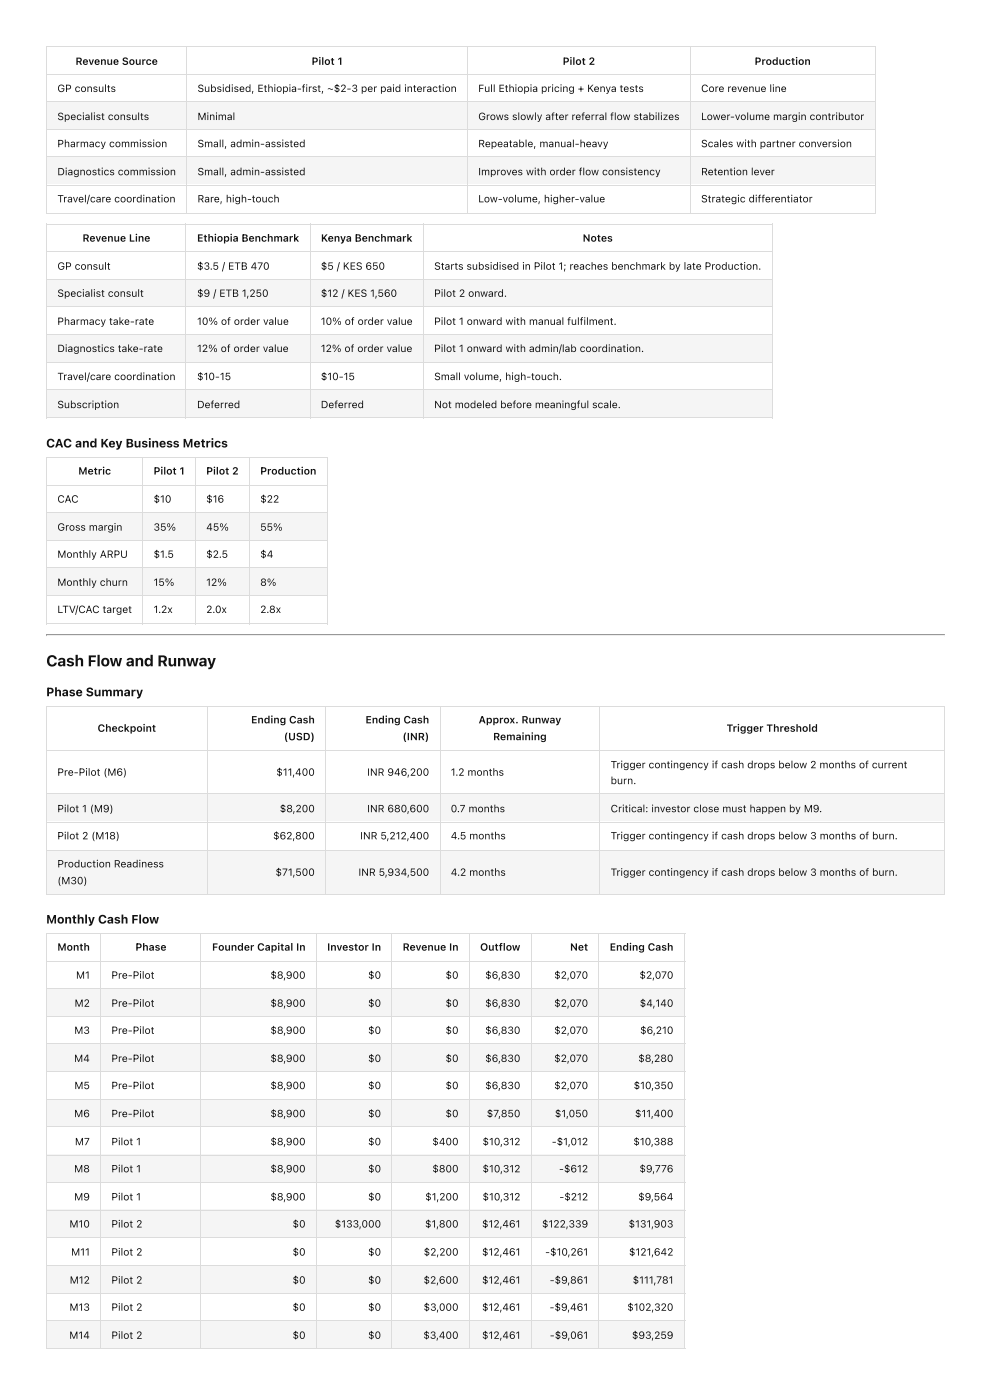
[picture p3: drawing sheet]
<svg xmlns="http://www.w3.org/2000/svg" width="210mm" height="297mm" viewBox="0 0 210 297" stroke-linecap="round" stroke-linejoin="round" font-family="sans-serif">
<defs><g id="words">
<text font-size="3.3" fill="#111" x="9.8" y="141.4">Cash Flow and Runway</text>
<g font-size="2.6" fill="#111">
<text x="9.8" y="94.9">CAC and Key Business Metrics</text>
<text x="9.8" y="147.7">Phase Summary</text>
<text x="9.8" y="195.9">Monthly Cash Flow</text>
</g>
<g font-size="2.2" fill="#111">
<text x="16" y="13.8">Revenue Source</text>
<text x="66.1" y="13.8">Pilot 1</text>
<text x="119.4" y="13.8">Pilot 2</text>
<text x="160.1" y="13.8">Production</text>
<text x="12.2" y="19.5">GP consults</text>
<text x="41.9" y="19.5">Subsidised, Ethiopia-first, ~$2-3 per paid interaction</text>
<text x="101.5" y="19.5">Full Ethiopia pricing + Kenya tests</text>
<text x="148.7" y="19.5">Core revenue line</text>
<text x="12.2" y="25.5">Specialist consults</text>
<text x="41.9" y="25.5">Minimal</text>
<text x="101.5" y="25.5">Grows slowly after referral flow stabilizes</text>
<text x="148.7" y="25.5">Lower-volume margin contributor</text>
<text x="12.2" y="31.2">Pharmacy commission</text>
<text x="41.9" y="31.2">Small, admin-assisted</text>
<text x="101.5" y="31.2">Repeatable, manual-heavy</text>
<text x="148.7" y="31.2">Scales with partner conversion</text>
<text x="12.2" y="37.2">Diagnostics commission</text>
<text x="41.9" y="37.2">Small, admin-assisted</text>
<text x="101.5" y="37.2">Improves with order flow consistency</text>
<text x="148.7" y="37.2">Retention lever</text>
<text x="12.2" y="42.9">Travel/care coordination</text>
<text x="41.9" y="42.9">Rare, high-touch</text>
<text x="101.5" y="42.9">Low-volume, higher-value</text>
<text x="148.7" y="42.9">Strategic differentiator</text>
<text x="17.5" y="51.3">Revenue Line</text>
<text x="41.8" y="51.3">Ethiopia Benchmark</text>
<text x="68.1" y="51.3">Kenya Benchmark</text>
<text x="123.6" y="51.3">Notes</text>
<text x="12.2" y="57.2">GP consult</text>
<text x="41.8" y="57.2">$3.5 / ETB 470</text>
<text x="68.1" y="57.2">$5 / KES 650</text>
<text x="92.1" y="57.2">Starts subsidised in Pilot 1; reaches benchmark by late Production.</text>
<text x="12.2" y="63">Specialist consult</text>
<text x="41.8" y="63">$9 / ETB 1,250</text>
<text x="68.1" y="63">$12 / KES 1,560</text>
<text x="92.1" y="63">Pilot 2 onward.</text>
<text x="12.2" y="68.9">Pharmacy take-rate</text>
<text x="41.8" y="68.9">10% of order value</text>
<text x="68.1" y="68.9">10% of order value</text>
<text x="92.1" y="68.9">Pilot 1 onward with manual fulfilment.</text>
<text x="12.2" y="74.7">Diagnostics take-rate</text>
<text x="41.8" y="74.7">12% of order value</text>
<text x="68.1" y="74.7">12% of order value</text>
<text x="92.1" y="74.7">Pilot 1 onward with admin/lab coordination.</text>
<text x="12.2" y="80.6">Travel/care coordination</text>
<text x="41.8" y="80.6">$10-15</text>
<text x="68.1" y="80.6">$10-15</text>
<text x="92.1" y="80.6">Small volume, high-touch.</text>
<text x="12.2" y="86.6">Subscription</text>
<text x="41.8" y="86.6">Deferred</text>
<text x="68.1" y="86.6">Deferred</text>
<text x="92.1" y="86.6">Not modeled before meaningful scale.</text>
<text x="16.6" y="100.7">Metric</text>
<text x="32.6" y="100.7">Pilot 1</text>
<text x="43.7" y="100.7">Pilot 2</text>
<text x="55.2" y="100.7">Production</text>
<text x="12.2" y="106.6">CAC</text>
<text x="32.6" y="106.6">$10</text>
<text x="43.7" y="106.6">$16</text>
<text x="55.2" y="106.6">$22</text>
<text x="12.2" y="112.6">Gross margin</text>
<text x="32.6" y="112.6">35%</text>
<text x="43.7" y="112.6">45%</text>
<text x="55.2" y="112.6">55%</text>
<text x="12.2" y="118.3">Monthly ARPU</text>
<text x="32.6" y="118.3">$1.5</text>
<text x="43.7" y="118.3">$2.5</text>
<text x="55.2" y="118.3">$4</text>
<text x="12.2" y="124.3">Monthly churn</text>
<text x="32.6" y="124.3">15%</text>
<text x="43.7" y="124.3">12%</text>
<text x="55.2" y="124.3">8%</text>
<text x="12.2" y="130">LTV/CAC target</text>
<text x="32.6" y="130">1.2x</text>
<text x="43.7" y="130">2.0x</text>
<text x="55.2" y="130">2.8x</text>
<text x="20.7" y="155.2">Checkpoint</text>
<text x="53.3" y="153.5">Ending Cash</text>
<text x="77.5" y="153.5">Ending Cash</text>
<text x="101.5" y="153.5">Approx. Runway</text>
<text x="154.1" y="155.2">Trigger Threshold</text>
<text x="60.2" y="157">(USD)</text>
<text x="85.4" y="157">(INR)</text>
<text x="104.6" y="157">Remaining</text>
<text x="12.2" y="164.6">Pre-Pilot (M6)</text>
<text x="58.6" y="164.6">$11,400</text>
<text x="77.9" y="164.6">INR 946,200</text>
<text x="95.6" y="164.6">1.2 months</text>
<text x="129.5" y="163">Trigger contingency if cash drops below 2 months of current</text>
<text x="129.5" y="166.4">burn.</text>
<text x="12.2" y="172.3">Pilot 1 (M9)</text>
<text x="59.3" y="172.3">$8,200</text>
<text x="77.9" y="172.3">INR 680,600</text>
<text x="95.6" y="172.3">0.7 months</text>
<text x="129.5" y="172.3">Critical: investor close must happen by M9.</text>
<text x="12.2" y="178.1">Pilot 2 (M18)</text>
<text x="57.9" y="178.1">$62,800</text>
<text x="76.4" y="178.1">INR 5,212,400</text>
<text x="95.6" y="178.1">4.5 months</text>
<text x="129.5" y="178.1">Trigger contingency if cash drops below 3 months of burn.</text>
<text x="12.2" y="184">Production Readiness</text>
<text x="58.4" y="185.8">$71,500</text>
<text x="76" y="185.8">INR 5,934,500</text>
<text x="95.6" y="185.8">4.2 months</text>
<text x="129.5" y="185.8">Trigger contingency if cash drops below 3 months of burn.</text>
<text x="12.2" y="187.6">(M30)</text>
<text x="12.2" y="201.7">Month</text>
<text x="28.7" y="201.7">Phase</text>
<text x="45" y="201.7">Founder Capital In</text>
<text x="69.4" y="201.7">Investor In</text>
<text x="85.4" y="201.7">Revenue In</text>
<text x="101.8" y="201.7">Outflow</text>
<text x="120.9" y="201.7">Net</text>
<text x="129.3" y="201.7">Ending Cash</text>
<text x="16.1" y="207.6">M1</text>
<text x="23.6" y="207.6">Pre-Pilot</text>
<text x="57.4" y="207.6">$8,900</text>
<text x="78.1" y="207.6">$0</text>
<text x="94.5" y="207.6">$0</text>
<text x="102.9" y="207.6">$6,830</text>
<text x="117.6" y="207.6">$2,070</text>
<text x="135.6" y="207.6">$2,070</text>
<text x="15.8" y="213.6">M2</text>
<text x="23.6" y="213.6">Pre-Pilot</text>
<text x="57.4" y="213.6">$8,900</text>
<text x="78.1" y="213.6">$0</text>
<text x="94.5" y="213.6">$0</text>
<text x="102.9" y="213.6">$6,830</text>
<text x="117.6" y="213.6">$2,070</text>
<text x="135.7" y="213.6">$4,140</text>
<text x="15.8" y="219.3">M3</text>
<text x="23.6" y="219.3">Pre-Pilot</text>
<text x="57.4" y="219.3">$8,900</text>
<text x="78.1" y="219.3">$0</text>
<text x="94.5" y="219.3">$0</text>
<text x="102.9" y="219.3">$6,830</text>
<text x="117.6" y="219.3">$2,070</text>
<text x="135.8" y="219.3">$6,210</text>
<text x="15.7" y="225.3">M4</text>
<text x="23.6" y="225.3">Pre-Pilot</text>
<text x="57.4" y="225.3">$8,900</text>
<text x="78.1" y="225.3">$0</text>
<text x="94.5" y="225.3">$0</text>
<text x="102.9" y="225.3">$6,830</text>
<text x="117.6" y="225.3">$2,070</text>
<text x="135.4" y="225.3">$8,280</text>
<text x="15.8" y="231">M5</text>
<text x="23.6" y="231">Pre-Pilot</text>
<text x="57.4" y="231">$8,900</text>
<text x="78.1" y="231">$0</text>
<text x="94.5" y="231">$0</text>
<text x="102.9" y="231">$6,830</text>
<text x="117.6" y="231">$2,070</text>
<text x="134.4" y="231">$10,350</text>
<text x="15.7" y="237">M6</text>
<text x="23.6" y="237">Pre-Pilot</text>
<text x="57.4" y="237">$8,900</text>
<text x="78.1" y="237">$0</text>
<text x="94.5" y="237">$0</text>
<text x="103.3" y="237">$7,850</text>
<text x="117.7" y="237">$1,050</text>
<text x="134.7" y="237">$11,400</text>
<text x="15.9" y="243">M7</text>
<text x="23.6" y="243">Pilot 1</text>
<text x="57.4" y="243">$8,900</text>
<text x="78.1" y="243">$0</text>
<text x="91.7" y="243">$400</text>
<text x="102.4" y="243">$10,312</text>
<text x="117.1" y="243">-$1,012</text>
<text x="134.4" y="243">$10,388</text>
<text x="15.7" y="248.7">M8</text>
<text x="23.6" y="248.7">Pilot 1</text>
<text x="57.4" y="248.7">$8,900</text>
<text x="78.1" y="248.7">$0</text>
<text x="91.7" y="248.7">$800</text>
<text x="102.4" y="248.7">$10,312</text>
<text x="118.6" y="248.7">-$612</text>
<text x="135.6" y="248.7">$9,776</text>
<text x="15.7" y="254.7">M9</text>
<text x="23.6" y="254.7">Pilot 1</text>
<text x="57.4" y="254.7">$8,900</text>
<text x="78.1" y="254.7">$0</text>
<text x="90.2" y="254.7">$1,200</text>
<text x="102.4" y="254.7">$10,312</text>
<text x="118.7" y="254.7">-$212</text>
<text x="135.4" y="254.7">$9,564</text>
<text x="14.7" y="260.4">M10</text>
<text x="23.6" y="260.4">Pilot 2</text>
<text x="62.1" y="260.4">$0</text>
<text x="71" y="260.4">$133,000</text>
<text x="90.2" y="260.4">$1,800</text>
<text x="102.3" y="260.4">$12,461</text>
<text x="115" y="260.4">$122,339</text>
<text x="133.3" y="260.4">$131,903</text>
<text x="15.1" y="266.4">M11</text>
<text x="23.6" y="266.4">Pilot 2</text>
<text x="62.1" y="266.4">$0</text>
<text x="78.1" y="266.4">$0</text>
<text x="89.9" y="266.4">$2,200</text>
<text x="102.3" y="266.4">$12,461</text>
<text x="115.6" y="266.4">-$10,261</text>
<text x="133.4" y="266.4">$121,642</text>
<text x="14.8" y="272.3">M12</text>
<text x="23.6" y="272.3">Pilot 2</text>
<text x="62.1" y="272.3">$0</text>
<text x="78.1" y="272.3">$0</text>
<text x="89.8" y="272.3">$2,600</text>
<text x="102.3" y="272.3">$12,461</text>
<text x="116.6" y="272.3">-$9,861</text>
<text x="134.2" y="272.3">$111,781</text>
<text x="14.7" y="278.1">M13</text>
<text x="23.6" y="278.1">Pilot 2</text>
<text x="62.1" y="278.1">$0</text>
<text x="78.1" y="278.1">$0</text>
<text x="89.8" y="278.1">$3,000</text>
<text x="102.3" y="278.1">$12,461</text>
<text x="116.6" y="278.1">-$9,461</text>
<text x="133.1" y="278.1">$102,320</text>
<text x="14.7" y="284">M14</text>
<text x="23.6" y="284">Pilot 2</text>
<text x="62.1" y="284">$0</text>
<text x="78.1" y="284">$0</text>
<text x="89.8" y="284">$3,400</text>
<text x="102.3" y="284">$12,461</text>
<text x="116.6" y="284">-$9,061</text>
<text x="134.1" y="284">$93,259</text>
</g>
</g></defs>
<g fill="#f5f5f5">
<path d="M10 21.7h29.6v5.8h-29.6z"/>
<path d="M39.6 21.7h59.5v5.8h-59.5z"/>
<path d="M99.1 21.7h47.4v5.8h-47.4z"/>
<path d="M146.5 21.7h39.1v5.8h-39.1z"/>
</g>
<g fill="#fff">
<path d="M10 27.5h29.6v5.9h-29.6z"/>
<path d="M39.6 27.5h59.5v5.9h-59.5z"/>
<path d="M99.1 27.5h47.4v5.9h-47.4z"/>
<path d="M146.5 27.5h39.1v5.9h-39.1z"/>
</g>
<g fill="#f5f5f5">
<path d="M10 33.4h29.6v5.8h-29.6z"/>
<path d="M39.6 33.4h59.5v5.8h-59.5z"/>
<path d="M99.1 33.4h47.4v5.8h-47.4z"/>
<path d="M146.5 33.4h39.1v5.8h-39.1z"/>
</g>
<g fill="#fff">
<path d="M10 39.2h29.6v5.9h-29.6z"/>
<path d="M39.6 39.2h59.5v5.9h-59.5z"/>
<path d="M99.1 39.2h47.4v5.9h-47.4z"/>
<path d="M146.5 39.2h39.1v5.9h-39.1z"/>
</g>
<path d="M9.8 9.9h176M9.8 15.8h176M9.9 9.8v35.5M39.7 9.8v35.5M99.2 9.8v35.5M146.4 9.8v35.5M185.7 9.8v35.5M9.8 21.6h176M9.8 27.5h176M9.8 33.3h176M9.8 39.3h176M9.8 45.2h176" fill="none" stroke="#dcdcdc" stroke-width=".21"/>
<g fill="#fff">
<path d="M10 47.5h29.6v5.9h-29.6z"/>
<path d="M39.6 47.5h26.1v5.9h-26.1z"/>
<path d="M65.7 47.5h24.1v5.9h-24.1z"/>
<path d="M89.8 47.5h74v5.9h-74z"/>
<path d="M10 53.4h29.6v5.8h-29.6z"/>
<path d="M39.6 53.4h26.1v5.8h-26.1z"/>
<path d="M65.7 53.4h24.1v5.8h-24.1z"/>
<path d="M89.8 53.4h74v5.8h-74z"/>
</g>
<g fill="#f5f5f5">
<path d="M10 59.2h29.6v6h-29.6z"/>
<path d="M39.6 59.2h26.1v6h-26.1z"/>
<path d="M65.7 59.2h24.1v6h-24.1z"/>
<path d="M89.8 59.2h74v6h-74z"/>
</g>
<g fill="#fff">
<path d="M10 65.2h29.6v5.7h-29.6z"/>
<path d="M39.6 65.2h26.1v5.7h-26.1z"/>
<path d="M65.7 65.2h24.1v5.7h-24.1z"/>
<path d="M89.8 65.2h74v5.7h-74z"/>
</g>
<g fill="#f5f5f5">
<path d="M10 70.9h29.6v6h-29.6z"/>
<path d="M39.6 70.9h26.1v6h-26.1z"/>
<path d="M65.7 70.9h24.1v6h-24.1z"/>
<path d="M89.8 70.9h74v6h-74z"/>
</g>
<g fill="#fff">
<path d="M10 76.9h29.6v5.9h-29.6z"/>
<path d="M39.6 76.9h26.1v5.9h-26.1z"/>
<path d="M65.7 76.9h24.1v5.9h-24.1z"/>
<path d="M89.8 76.9h74v5.9h-74z"/>
</g>
<g fill="#f5f5f5">
<path d="M10 82.8h29.6v5.8h-29.6z"/>
<path d="M39.6 82.8h26.1v5.8h-26.1z"/>
<path d="M65.7 82.8h24.1v5.8h-24.1z"/>
<path d="M89.8 82.8h74v5.8h-74z"/>
</g>
<g fill="none" stroke="#dcdcdc" stroke-width=".21">
<path d="M9.8 47.6h154.2M9.8 53.3h154.2M9.8 59.3h154.2M9.9 47.5v41.3M39.5 47.5v41.3M65.8 47.5v41.3M89.9 47.5v41.3M163.9 47.5v41.3M9.8 65.1h154.2M9.8 71h154.2M9.8 77h154.2M9.8 82.7h154.2"/>
<path d="M9.8 88.7h154.2"/>
</g>
<g fill="#fff">
<path d="M10 96.9h20.2v6h-20.2z"/>
<path d="M30.2 96.9h11.3v6h-11.3z"/>
<path d="M41.5 96.9h11.4v6h-11.4z"/>
<path d="M52.9 96.9h16.4v6h-16.4z"/>
<path d="M10 102.9h20.2v5.9h-20.2z"/>
<path d="M30.2 102.9h11.3v5.9h-11.3z"/>
<path d="M41.5 102.9h11.4v5.9h-11.4z"/>
<path d="M52.9 102.9h16.4v5.9h-16.4z"/>
</g>
<g fill="#f5f5f5">
<path d="M10 108.8h20.2v5.8h-20.2z"/>
<path d="M30.2 108.8h11.3v5.8h-11.3z"/>
<path d="M41.5 108.8h11.4v5.8h-11.4z"/>
<path d="M52.9 108.8h16.4v5.8h-16.4z"/>
</g>
<g fill="#fff">
<path d="M10 114.6h20.2v5.9h-20.2z"/>
<path d="M30.2 114.6h11.3v5.9h-11.3z"/>
<path d="M41.5 114.6h11.4v5.9h-11.4z"/>
<path d="M52.9 114.6h16.4v5.9h-16.4z"/>
</g>
<g fill="#f5f5f5">
<path d="M10 120.5h20.2v5.8h-20.2z"/>
<path d="M30.2 120.5h11.3v5.8h-11.3z"/>
<path d="M41.5 120.5h11.4v5.8h-11.4z"/>
<path d="M52.9 120.5h16.4v5.8h-16.4z"/>
</g>
<g fill="#fff">
<path d="M10 126.3h20.2v5.9h-20.2z"/>
<path d="M30.2 126.3h11.3v5.9h-11.3z"/>
<path d="M41.5 126.3h11.4v5.9h-11.4z"/>
<path d="M52.9 126.3h16.4v5.9h-16.4z"/>
</g>
<path d="M9.8 97h59.7M9.9 96.9v35.5M30.3 96.9v35.5M41.4 96.9v35.5M52.9 96.9v35.5M69.4 96.9v35.5M9.8 103h59.7M9.8 108.7h59.7M9.8 114.7h59.7M9.8 120.4h59.7M9.8 126.4h59.7M9.8 132.3h59.7" fill="none" stroke="#dcdcdc" stroke-width=".21"/>
<path d="M9.8 134.7h190.5" fill="none" stroke="#9a9a9a" stroke-width=".21"/>
<path d="M9.8 134.9h190.5" fill="none" stroke="#eee" stroke-width=".21"/>
<path d="M200.3 134.6v.4z" fill="#eee"/>
<path d="M9.8 134.6h.2l-.2 .4z" fill="#9a9a9a"/>
<g fill="#fff">
<path d="M10 149.7h33.9v9.5h-33.9z"/>
<path d="M43.9 149.7h25.2v9.5h-25.2z"/>
<path d="M69.1 149.7h24.2v9.5h-24.2z"/>
<path d="M93.3 149.7h34v9.5h-34z"/>
<path d="M127.3 149.7h73v9.5h-73z"/>
<path d="M10 159.2h33.9v9.3h-33.9z"/>
<path d="M43.9 159.2h25.2v9.3h-25.2z"/>
<path d="M69.1 159.2h24.2v9.3h-24.2z"/>
<path d="M93.3 159.2h34v9.3h-34z"/>
<path d="M127.3 159.2h73v9.3h-73z"/>
</g>
<g fill="#f5f5f5">
<path d="M10 168.5h33.9v5.8h-33.9z"/>
<path d="M43.9 168.5h25.2v5.8h-25.2z"/>
<path d="M69.1 168.5h24.2v5.8h-24.2z"/>
<path d="M93.3 168.5h34v5.8h-34z"/>
<path d="M127.3 168.5h73v5.8h-73z"/>
</g>
<g fill="#fff">
<path d="M10 174.3h33.9v5.9h-33.9z"/>
<path d="M43.9 174.3h25.2v5.9h-25.2z"/>
<path d="M69.1 174.3h24.2v5.9h-24.2z"/>
<path d="M93.3 174.3h34v5.9h-34z"/>
<path d="M127.3 174.3h73v5.9h-73z"/>
</g>
<g fill="#f5f5f5">
<path d="M10 180.2h33.9v9.4h-33.9z"/>
<path d="M43.9 180.2h25.2v9.4h-25.2z"/>
<path d="M69.1 180.2h24.2v9.4h-24.2z"/>
<path d="M93.3 180.2h34v9.4h-34z"/>
<path d="M127.3 180.2h73v9.4h-73z"/>
</g>
<path d="M9.8 149.8h190.5M9.8 159.1h190.5M9.9 149.7v40.1M44 149.7v40.1M69 149.7v40.1M93.4 149.7v40.1M127.2 149.7v40.1M200.3 149.7v40.1M9.8 168.4h190.5M9.8 174.4h190.5M9.8 180.3h190.5M9.8 189.7h190.5" fill="none" stroke="#dcdcdc" stroke-width=".21"/>
<g fill="#fff">
<path d="M10 197.9h11.3v6h-11.3z"/>
<path d="M21.3 197.9h21.4v6h-21.4z"/>
<path d="M42.7 197.9h24.4v6h-24.4z"/>
<path d="M67.1 197.9h16.1v6h-16.1z"/>
<path d="M83.2 197.9h16.3v6h-16.3z"/>
<path d="M99.5 197.9h13.3v6h-13.3z"/>
<path d="M112.8 197.9h14.3v6h-14.3z"/>
<path d="M127.1 197.9h18v6h-18z"/>
<path d="M10 203.9h11.3v5.9h-11.3z"/>
<path d="M21.3 203.9h21.4v5.9h-21.4z"/>
<path d="M42.7 203.9h24.4v5.9h-24.4z"/>
<path d="M67.1 203.9h16.1v5.9h-16.1z"/>
<path d="M83.2 203.9h16.3v5.9h-16.3z"/>
<path d="M99.5 203.9h13.3v5.9h-13.3z"/>
<path d="M112.8 203.9h14.3v5.9h-14.3z"/>
<path d="M127.1 203.9h18v5.9h-18z"/>
</g>
<g fill="#f5f5f5">
<path d="M10 209.8h11.3v5.8h-11.3z"/>
<path d="M21.3 209.8h21.4v5.8h-21.4z"/>
<path d="M42.7 209.8h24.4v5.8h-24.4z"/>
<path d="M67.1 209.8h16.1v5.8h-16.1z"/>
<path d="M83.2 209.8h16.3v5.8h-16.3z"/>
<path d="M99.5 209.8h13.3v5.8h-13.3z"/>
<path d="M112.8 209.8h14.3v5.8h-14.3z"/>
<path d="M127.1 209.8h18v5.8h-18z"/>
</g>
<g fill="#fff">
<path d="M10 215.6h11.3v5.9h-11.3z"/>
<path d="M21.3 215.6h21.4v5.9h-21.4z"/>
<path d="M42.7 215.6h24.4v5.9h-24.4z"/>
<path d="M67.1 215.6h16.1v5.9h-16.1z"/>
<path d="M83.2 215.6h16.3v5.9h-16.3z"/>
<path d="M99.5 215.6h13.3v5.9h-13.3z"/>
<path d="M112.8 215.6h14.3v5.9h-14.3z"/>
<path d="M127.1 215.6h18v5.9h-18z"/>
</g>
<g fill="#f5f5f5">
<path d="M10 221.5h11.3v5.8h-11.3z"/>
<path d="M21.3 221.5h21.4v5.8h-21.4z"/>
<path d="M42.7 221.5h24.4v5.8h-24.4z"/>
<path d="M67.1 221.5h16.1v5.8h-16.1z"/>
<path d="M83.2 221.5h16.3v5.8h-16.3z"/>
<path d="M99.5 221.5h13.3v5.8h-13.3z"/>
<path d="M112.8 221.5h14.3v5.8h-14.3z"/>
<path d="M127.1 221.5h18v5.8h-18z"/>
</g>
<g fill="#fff">
<path d="M10 227.3h11.3v5.9h-11.3z"/>
<path d="M21.3 227.3h21.4v5.9h-21.4z"/>
<path d="M42.7 227.3h24.4v5.9h-24.4z"/>
<path d="M67.1 227.3h16.1v5.9h-16.1z"/>
<path d="M83.2 227.3h16.3v5.9h-16.3z"/>
<path d="M99.5 227.3h13.3v5.9h-13.3z"/>
<path d="M112.8 227.3h14.3v5.9h-14.3z"/>
<path d="M127.1 227.3h18v5.9h-18z"/>
</g>
<g fill="#f5f5f5">
<path d="M10 233.2h11.3v6h-11.3z"/>
<path d="M21.3 233.2h21.4v6h-21.4z"/>
<path d="M42.7 233.2h24.4v6h-24.4z"/>
<path d="M67.1 233.2h16.1v6h-16.1z"/>
<path d="M83.2 233.2h16.3v6h-16.3z"/>
<path d="M99.5 233.2h13.3v6h-13.3z"/>
<path d="M112.8 233.2h14.3v6h-14.3z"/>
<path d="M127.1 233.2h18v6h-18z"/>
</g>
<g fill="#fff">
<path d="M10 239.2h11.3v5.7h-11.3z"/>
<path d="M21.3 239.2h21.4v5.7h-21.4z"/>
<path d="M42.7 239.2h24.4v5.7h-24.4z"/>
<path d="M67.1 239.2h16.1v5.7h-16.1z"/>
<path d="M83.2 239.2h16.3v5.7h-16.3z"/>
<path d="M99.5 239.2h13.3v5.7h-13.3z"/>
<path d="M112.8 239.2h14.3v5.7h-14.3z"/>
<path d="M127.1 239.2h18v5.7h-18z"/>
</g>
<g fill="#f5f5f5">
<path d="M10 244.9h11.3v6h-11.3z"/>
<path d="M21.3 244.9h21.4v6h-21.4z"/>
<path d="M42.7 244.9h24.4v6h-24.4z"/>
<path d="M67.1 244.9h16.1v6h-16.1z"/>
<path d="M83.2 244.9h16.3v6h-16.3z"/>
<path d="M99.5 244.9h13.3v6h-13.3z"/>
<path d="M112.8 244.9h14.3v6h-14.3z"/>
<path d="M127.1 244.9h18v6h-18z"/>
</g>
<g fill="#fff">
<path d="M10 250.9h11.3v5.7h-11.3z"/>
<path d="M21.3 250.9h21.4v5.7h-21.4z"/>
<path d="M42.7 250.9h24.4v5.7h-24.4z"/>
<path d="M67.1 250.9h16.1v5.7h-16.1z"/>
<path d="M83.2 250.9h16.3v5.7h-16.3z"/>
<path d="M99.5 250.9h13.3v5.7h-13.3z"/>
<path d="M112.8 250.9h14.3v5.7h-14.3z"/>
<path d="M127.1 250.9h18v5.7h-18z"/>
</g>
<g fill="#f5f5f5">
<path d="M10 256.6h11.3v6h-11.3z"/>
<path d="M21.3 256.6h21.4v6h-21.4z"/>
<path d="M42.7 256.6h24.4v6h-24.4z"/>
<path d="M67.1 256.6h16.1v6h-16.1z"/>
<path d="M83.2 256.6h16.3v6h-16.3z"/>
<path d="M99.5 256.6h13.3v6h-13.3z"/>
<path d="M112.8 256.6h14.3v6h-14.3z"/>
<path d="M127.1 256.6h18v6h-18z"/>
</g>
<g fill="#fff">
<path d="M10 262.6h11.3v6h-11.3z"/>
<path d="M21.3 262.6h21.4v6h-21.4z"/>
<path d="M42.7 262.6h24.4v6h-24.4z"/>
<path d="M67.1 262.6h16.1v6h-16.1z"/>
<path d="M83.2 262.6h16.3v6h-16.3z"/>
<path d="M99.5 262.6h13.3v6h-13.3z"/>
<path d="M112.8 262.6h14.3v6h-14.3z"/>
<path d="M127.1 262.6h18v6h-18z"/>
</g>
<g fill="#f5f5f5">
<path d="M10 268.6h11.3v5.7h-11.3z"/>
<path d="M21.3 268.6h21.4v5.7h-21.4z"/>
<path d="M42.7 268.6h24.4v5.7h-24.4z"/>
<path d="M67.1 268.6h16.1v5.7h-16.1z"/>
<path d="M83.2 268.6h16.3v5.7h-16.3z"/>
<path d="M99.5 268.6h13.3v5.7h-13.3z"/>
<path d="M112.8 268.6h14.3v5.7h-14.3z"/>
<path d="M127.1 268.6h18v5.7h-18z"/>
</g>
<g fill="#fff">
<path d="M10 274.3h11.3v6h-11.3z"/>
<path d="M21.3 274.3h21.4v6h-21.4z"/>
<path d="M42.7 274.3h24.4v6h-24.4z"/>
<path d="M67.1 274.3h16.1v6h-16.1z"/>
<path d="M83.2 274.3h16.3v6h-16.3z"/>
<path d="M99.5 274.3h13.3v6h-13.3z"/>
<path d="M112.8 274.3h14.3v6h-14.3z"/>
<path d="M127.1 274.3h18v6h-18z"/>
</g>
<g fill="#f5f5f5">
<path d="M10 280.3h11.3v5.7h-11.3z"/>
<path d="M21.3 280.3h21.4v5.7h-21.4z"/>
<path d="M42.7 280.3h24.4v5.7h-24.4z"/>
<path d="M67.1 280.3h16.1v5.7h-16.1z"/>
<path d="M83.2 280.3h16.3v5.7h-16.3z"/>
<path d="M99.5 280.3h13.3v5.7h-13.3z"/>
<path d="M112.8 280.3h14.3v5.7h-14.3z"/>
<path d="M127.1 280.3h18v5.7h-18z"/>
</g>
<g fill="none" stroke="#dcdcdc" stroke-width=".21">
<path d="M9.8 198h135.5M9.9 197.9v88.1M21.4 197.9v88.1M42.6 197.9v88.1M67 197.9v88.1M83.1 197.9v88.1M99.6 197.9v88.1M112.7 197.9v88.1M127 197.9v88.1M145.2 197.9v88.1M9.8 204h135.5M9.8 209.7h135.5"/>
<path d="M9.8 215.7h135.5M9.8 221.4h135.5M9.8 227.4h135.5M9.8 233.3h135.5M9.8 239.1h135.5M9.8 245h135.5M9.8 250.8h135.5M9.8 256.7h135.5M9.8 262.5h135.5M9.8 268.5h135.5M9.8 274.4h135.5M9.8 280.2h135.5"/>
<path d="M9.8 286.1h135.5"/>
</g>
<use href="#words"/>
</svg>
